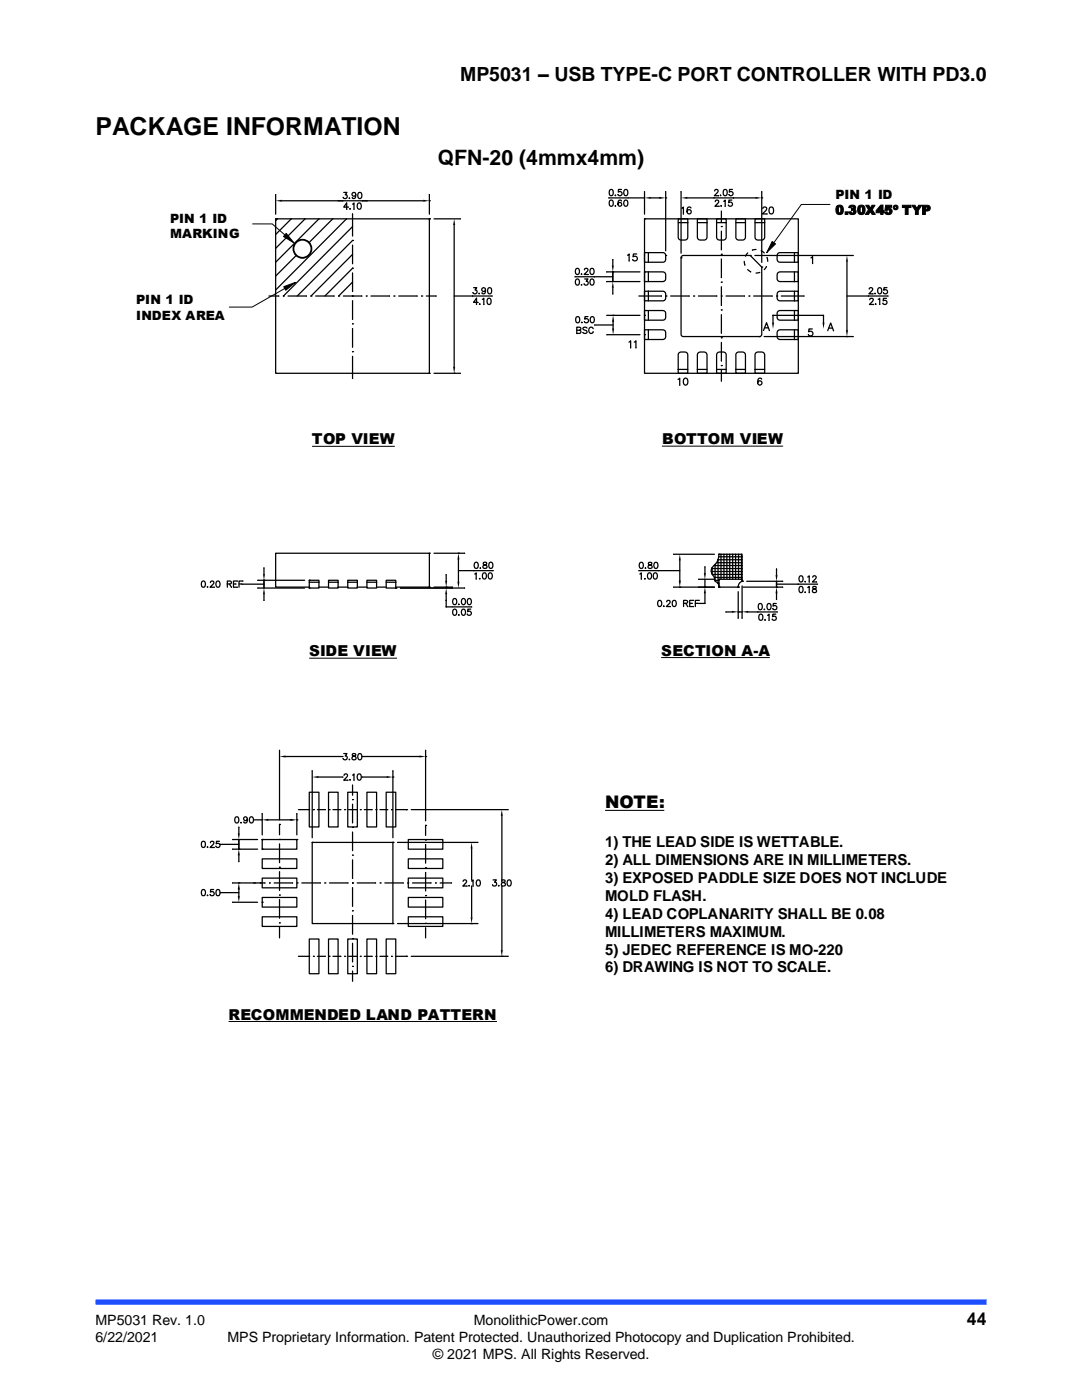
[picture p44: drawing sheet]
<svg xmlns="http://www.w3.org/2000/svg" width="216mm" height="279mm" viewBox="0 0 216 279" stroke-linecap="round" stroke-linejoin="round" font-family="sans-serif">
<defs><g id="words">
<text font-size="5" x="19" y="26.9">PACKAGE INFORMATION</text>
<text font-size="4.4" x="85.9" y="18.5">QFN-20 (4X4mm)</text>
<text font-size="4.2" x="87.4" y="33">QFN-20 (4mmx4mm)</text>
<text font-size="3.9" x="91.8" y="16.3">MP5031 – USB TYPE-C PORT CONTROLLER WITH PD3.0</text>
<g font-size="3.5">
<text x="120.8" y="161.3">NOTE:</text>
<text x="192.9" y="264.5">44</text>
</g>
<g font-size="3">
<text x="62.2" y="88.7">TOP VIEW</text>
<text x="132.1" y="88.7">BOTTOM VIEW</text>
<text x="61.7" y="131">SIDE VIEW</text>
<text x="132" y="130.9">SECTION A-A</text>
<text x="120.8" y="169.1">1) THE LEAD SIDE IS WETTABLE.</text>
<text x="120.8" y="172.7">2) ALL DIMENSIONS ARE IN MILLIMETERS.</text>
<text x="120.8" y="176.3">3) EXPOSED PADDLE SIZE DOES NOT INCLUDE</text>
<text x="120.8" y="179.8">MOLD FLASH.</text>
<text x="120.8" y="183.4">4) LEAD COPLANARITY SHALL BE 0.08</text>
<text x="120.8" y="186.9">MILLIMETERS MAXIMUM.</text>
<text x="120.8" y="190.5">5) JEDEC REFERENCE IS MO-220</text>
<text x="120.8" y="194.1">6) DRAWING IS NOT TO SCALE.</text>
<text x="45.6" y="203.6">RECOMMENDED LAND PATTERN</text>
</g>
<g font-size="2.8">
<text x="19" y="264.5">MP5031 Rev. 1.0</text>
<text x="19" y="267.9">6/22/2021</text>
<text x="45.4" y="267.9">MPS Proprietary Information. Patent Protected. Unauthorized Photocopy and Duplication Prohibited.</text>
<text x="94.5" y="264.5">MonolithicPower.com</text>
<text x="86.4" y="271.1">© 2021 MPS. All Rights Reserved.</text>
</g>
<g font-size="2.6">
<text x="166.7" y="42.8">0.30X45º TYP</text>
<text x="27.2" y="60.7">PIN 1 ID</text>
</g>
<g font-size="2.5">
<text x="166.7" y="39.7">PIN 1 ID</text>
<text x="33.9" y="44.5">PIN 1 ID</text>
<text x="33.9" y="47.6">MARKING</text>
<text x="27.2" y="63.8">INDEX AREA</text>
</g>
</g></defs>
<path d="M19.1 259.9h177.8" fill="none" stroke="#1c4eff" stroke-width="1.1" stroke-linecap="butt"/>
<g fill="none" stroke="#000" stroke-width=".25">
<path d="M55 38.8v3.9M68.5 39.4h.1M68.6 38.4h.6l-.3 .5a.4 .4 0 0 1 .3 .6 .4 .4 0 0 1-.7-.1M69.7 39.5l.1 .1M69.8 39.6h.1M70.3 39.4v.1M71 38.8a.38 .38 0 0 1-.5 .3 .38 .38 0 0 1-.2-.6 .38 .38 0 0 1 .6 .1l.1 .2a.57 .57 0 0 1-.5 .8l-.2-.2M71.6 38.4h.1a.63 .63 0 0 1 .5 .6 .63 .63 0 0 1-.5 .6 .78 .78 0 0 1-.1-1.2zM85.7 38.8v3.9M121.5 39.5h7.1M121.5 39.5h.1M121.7 37.9a.39 .39 0 0 1 .6 .1l.1 .4a.56 .56 0 0 1-.4 .7h-.1a.82 .82 0 0 1-.2-1.2z"/>
<path d="M121.7 40a.39 .39 0 0 1 .6 .2l.1 .3a.54 .54 0 0 1-.4 .7h-.1a.8 .8 0 0 1-.2-1.2zM122.8 38.9v.1M122.8 39h.1M124 37.8h-.6v.6a.43 .43 0 0 1 .6 0 .43 .43 0 0 1-.1 .6 .43 .43 0 0 1-.6-.2M124.6 37.9a.37 .37 0 0 1 .6 .1v.8a.36 .36 0 0 1-.3 .3 .36 .36 0 0 1-.4-.3v-.4zM124.6 40a.37 .37 0 0 1 .6 .2l.1 .3a.58 .58 0 0 1-.4 .7h-.1a.76 .76 0 0 1-.2-1.2zM128.6 38.3v4.4M129.8 39.5h1.8M131.6 39.5h.1M132.8 38.3v11.8M132.8 39.5h.1M135.9 38.3v12.2"/>
<path d="M137.1 39.5h13.7M142.5 39.5h.1M142.6 38.1l.2-.3h.3l.2 .2-.1 .3-.7 .8h.9M143.4 39.1h.1M143.8 38.9v.1M143.8 39h.1M144.5 37.9a.39 .39 0 0 1 .6 .1v.4a.56 .56 0 0 1-.3 .7h-.2a.83 .83 0 0 1-.1-1.2zM146 39.9h-.5l-.1 .6a.44 .44 0 0 1 .7 0 .44 .44 0 0 1-.1 .6 .44 .44 0 0 1-.7-.2M146.2 37.8h-.6l-.1 .6a.44 .44 0 0 1 .7 0 .44 .44 0 0 1-.1 .6 .44 .44 0 0 1-.6-.2M146.3 39.5h.1M152 38.3v14.1M152 39.5h.1"/>
<path d="M53.7 59.1h1.9M55 43.7h30.7v30.8h-30.7zM55 43.7h.1M55.4 43.7l-.4 .3M55.4 43.7h.1M56.2 40.1h28.3M56.5 59.1h.1M57.5 59.1h3.6M58.1 43.7l-3.1 3.1M58.1 43.7h.1M60.9 43.7l-5.9 5.9M60.9 43.7h.1"/>
<path d="M62.1 59.1h.1M63 59.1h3.7M63.6 43.7l-8.6 8.6M63.6 43.7h.1M66.4 43.7l-11.4 11.4M66.4 43.7h.1M67.6 59.1h.1M68.4 40.1h.1M68.5 59.1h3.7M69.1 43.7l-14.1 14.2M69.1 43.7h.1M69.5 41.3h-.9l.6-.8v1.3"/>
<path d="M69.5 41.3h.1M69.8 41.6l.1 .1M69.9 41.7h.1M70.3 40.7l.3-.2v1.3M70.3 42.6v4.5M70.3 45.2l-13.7 13.9M70.3 48h.1M70.3 48l-11 11.1M70.3 48.9v3.7M70.3 50.8l-8.2 8.3M70.3 53.5h.1M70.3 53.5v.1"/>
<path d="M70.3 53.5l-5.5 5.6M70.3 54.5v3.7M70.3 56.3l-2.7 2.8M70.3 59.1h.1M70.6 41.8h.1M71.5 40.6l.1-.1a.64 .64 0 0 1 .5 .6 .64 .64 0 0 1-.5 .7 .78 .78 0 0 1-.1-1.2zM72.3 40.1h.1M73.1 59.1h.1M73.3 40.1h.1M74 59.1h3.7M78.6 59.1h.1M79.6 59.1h3.6"/>
<path d="M84.1 59.1h.1M85.1 59.1h1.9M85.7 40.1h.1M85.7 43.7h.1M86.6 43.7h5.2M90.6 44.9v28.4M90.6 59.1h7.6M91.8 43.7h.1M94.3 59.1h.1M94.4 58.4h.1M94.5 57.4h.6l-.3 .5a.4 .4 0 0 1 .3 .6 .4 .4 0 0 1-.7-.1M95.6 58.5l.1 .1"/>
<path d="M96.2 58.5h.1M96.2 59.8l.3-.3v1.3M96.9 57.8a.38 .38 0 0 1-.6 .3 .38 .38 0 0 1-.1-.6 .38 .38 0 0 1 .6 .1l.1 .2a.58 .58 0 0 1-.5 .8l-.2-.1M97.4 59.6l.1-.1a.64 .64 0 0 1 .5 .6 .64 .64 0 0 1-.5 .7l-.3-.3v-.3zM97.5 57.5l.1-.1a.63 .63 0 0 1 .5 .6 .63 .63 0 0 1-.5 .6h-.1l-.2-.5zM115 53.6h.2a.63 .63 0 0 1 .4 .6 .63 .63 0 0 1-.4 .6 .77 .77 0 0 1-.2-1.2zM115 55.7h.2a.63 .63 0 0 1 .4 .6 .63 .63 0 0 1-.4 .6 .77 .77 0 0 1-.2-1.2zM116 54.7h.1M116 56.8l.1 .1M116.1 54.7h.1M116.6 56.7h.1M116.6 53.9l.2-.3 .5 .1v.3l-.7 .8h.8"/>
<path d="M116.7 55.7h.6l-.3 .4a.41 .41 0 0 1 .3 .7 .41 .41 0 0 1-.7-.1M117.4 54.8h.1M117.9 53.6a.6 .6 0 0 1 .7 .5 .6 .6 0 0 1-.4 .7h-.1a.76 .76 0 0 1-.2-1.2zM117.9 55.7a.6 .6 0 0 1 .7 .5 .6 .6 0 0 1-.4 .7h-.1a.76 .76 0 0 1-.2-1.2zM118.6 55.2h.1M121.1 54.3h.1M121.1 54.3h6.6M121.1 56.2h6.6M121.1 56.2h.1M122.3 51.8v1.2M122.3 54.3h.1M122.3 54.3v1.9"/>
<path d="M122.3 55.2h-7.5M122.3 57.4v1.3M122.8 41v.1M122.8 41.1h.1M123.3 40.8h.1M124 40.1l-.1-.1a.6 .6 0 0 0-.7 .4 .6 .6 0 0 0 .5 .8 .38 .38 0 0 0 .4-.4 .38 .38 0 0 0-.4-.4 .38 .38 0 0 0-.4 .4M125.2 50.9l.3-.2v1.4M125.5 52.1h.1M126.3 51.8h.1M127 50.7h-.6l-.1 .6a.49 .49 0 0 1 .8 0 .49 .49 0 0 1-.1 .7 .49 .49 0 0 1-.7-.2M127.5 59.1h4.5M128.6 43.7h30.7v30.8h-30.7z"/>
<path d="M128.6 43.7h.1M128.6 50.4l3.9 .1 .3 .4v1.1l-.5 .3h-3.7zM128.6 54.3h3.8l.4 .5v1.1l-.5 .3h-3.7zM128.6 54.3h.1M128.6 56.2h.1M128.6 58.1l3.9 .1 .3 .4v1.1l-.4 .3h-3.8zM129.4 50.4v1.9M129.4 54.3v1.9M129.4 58.1v1.9M132.8 51h.1M132.9 59.1h.1M133.8 59.1h3.7"/>
<path d="M135.3 43.7h1.9v3.7l-.3 .5h-1.1l-.5-.4zM135.3 44.4h1.9M135.9 51.4h.1M135.9 51.4v.1M136 41.6l.4-.3v1.4M136 51.1l.3-.1h13.4l2.3 2.3v13.5l-.2 .3-.2 .1h-15.3l-.3-.2-.1-15.6zM136.4 42.7h.1M137.1 42.2v.1M137.2 44.4h.1M137.9 41.5l-.1-.1a.45 .45 0 0 0-.6 .2 .82 .82 0 0 0 .3 1.1 .43 .43 0 0 0 .4-.4 .43 .43 0 0 0-.3-.5 .43 .43 0 0 0-.5 .4M138.4 59.1h.1M139.2 43.7h1.9v3.6l-.4 .6h-1l-.5-.4z"/>
<path d="M139.2 44.4h1.9M139.4 59.1h3.6M141.1 44.4h.1M142.7 40.2l.3-.3h.2l.2 .3-.2 .4-.5 .6h.8M143 43.7h1.9v3.7l-.3 .5h-1.1l-.5-.3zM143 44.4h1.9M143.9 41v.1M143.9 41.1h.1M143.9 42.1v2.2M143.9 45.2h.1M143.9 46.1v3.7M143.9 50.8h.1"/>
<path d="M143.9 51.7v3.7M143.9 56.3h.1M143.9 57.2v3.8M143.9 59.1h.1M144.4 40.2l.3-.3v1.3M144.9 59.1h3.6M144.9 44.4h.1M145.3 40.9v.1M146.8 43.7h1.9v3.7l-.3 .5h-1.1l-.4-.4zM146.8 44.4h1.9M148.5 52.2l.1 .7M148.6 52.9h.1"/>
<path d="M148.7 44.4h.1M148.8 51.1h.1M149.2 50.5l-.4 .6M149.2 53.8l.6 .5M149.5 59.1h.1M149.7 51h.1M150.4 59.1h3.7M150.6 51h19.6M150.7 43.7h1.9v3.6l-.4 .6h-1l-.5-.4zM150.7 44.4h1.9M150.9 49.8l-.8 .1M151.6 54.4l-.7 .1"/>
<path d="M151.6 54.4h.1M151.9 50.1l.6 .4M152 53.3h.1M152.2 41.6l.3-.3h.2l.3 .3-.2 .4-.7 .7h1M152.6 44.4h.1M152.9 53.2l-.4 .6M152.9 53.2h.1M153.1 42.7h.1M153.1 51.4l.1 .8M153.1 51.4h.1M153.6 41.4a.45 .45 0 0 1 .7 .2l.1 .3a.64 .64 0 0 1-.4 .8h-.2a.88 .88 0 0 1-.2-1.3zM155 59.1h.1"/>
<path d="M155.2 50.6l.4-.2h3.7v1.9h-3.9l-.3-.5v-.9zM155.2 54.4l.4-.1h3.7v1.9h-3.8l-.4-.5v-.9zM155.2 58.3l.4-.2h3.7v1.9h-3.9l-.3-.5v-.9zM155.9 59.1h4.5M158.5 50.4v2M158.5 54.3v1.9M158.5 58.1v2M161.8 51.5l.3-.3v1.4M169 52.2v13.8M169 59.1h8.2M170.2 51h.1M173.3 59.1h.1"/>
<path d="M173.4 57.7l.3-.3 .4 .2-.1 .4-.6 .6h.8M173.5 59.8l.3-.3 .3 .1 .1 .2-.1 .4-.6 .6h.8M174.2 58.6v.1M174.6 58.5l.1 .1M175.2 59.8l.3-.3v1.3M175.3 57.5l.2-.1a.63 .63 0 0 1 .4 .6 .63 .63 0 0 1-.4 .6 .77 .77 0 0 1-.2-1.1zM176.3 58.4h.1M176.9 59.5h-.6l-.1 .6a.43 .43 0 0 1 .7-.1 .43 .43 0 0 1-.1 .7 .43 .43 0 0 1-.6-.2M177 57.4h-.6l-.1 .5a.43 .43 0 0 1 .7 0 .43 .43 0 0 1-.1 .7 .43 .43 0 0 1-.6-.2M70.3 60v3.7M70.3 64.6h.1M70.3 65.6v3.7"/>
<path d="M70.3 70.2h.1M70.3 71.1v4.4M85.7 74.5h.1M86.6 74.5h5.2M90.6 74.5h.1M95.4 60.3h-.9l.6-.8v1.3M95.4 60.3v.1M95.7 60.6l.1 .1M95.8 60.7h.1M96.5 60.8h.1M115 63.3l.2-.1a.63 .63 0 0 1 .5 .6 .63 .63 0 0 1-.5 .6 .8 .8 0 0 1-.2-1.1zM115.1 65.9l.7 .1 .1 .3-.3 .2h-.5"/>
<path d="M115.1 66.5v.1M115.6 65.9l.3-.2-.1-.3-.7-.1v1.2M116.1 64.3v.1M116.1 64.4h.1M116.6 64.2h.1M117.1 65.5l-.5-.2-.3 .2 .1 .3 .7 .3v.3l-.3 .1-.5-.1M117.3 63.2h-.6v.5a.43 .43 0 0 1 .6 0 .43 .43 0 0 1-.1 .7 .43 .43 0 0 1-.6-.2M118 63.3l.1-.1a.63 .63 0 0 1 .5 .6 .63 .63 0 0 1-.5 .6 .76 .76 0 0 1-.1-1.1zM118.4 65.6a.45 .45 0 0 0-.6-.3 .45 .45 0 0 0-.3 .5 .49 .49 0 0 0 .2 .7 .49 .49 0 0 0 .7-.3M118.4 66.2v.1M121.1 62.9v.1M121.1 62.9h6.6"/>
<path d="M121.1 66.8h6.6M121.1 66.8h.1M122.3 62.9h.1M122.3 64.2v1.4M122.3 64.9h-3.6M125.5 68.3l.3-.3v1.4M126.6 68.3l.3-.3v1.4M128.6 62h3.9l.3 .5v1.1l-.5 .3h-3.7zM128.6 62.9h.1M128.6 65.8l3.8 .1 .4 .4v1.1l-.5 .4h-3.7zM128.6 66.8h.1M129.4 62v1.9"/>
<path d="M129.4 65.8v2M135.3 75.7l.3-.2v1.4M135.3 73.7h1.9M135.3 73.7h.1M135.5 70.4l1.3-.1 .4 .3v3.9h-1.9v-3.8zM135.6 76.9h.1M136.6 75.5a.41 .41 0 0 1 .6 .2l.1 .4a.6 .6 0 0 1-.6 .8 .88 .88 0 0 1-.1-1.4zM139.2 73.7h1.9M139.2 73.7h.1M139.3 70.4l.4-.1h.9l.4 .3 .1 3.9h-1.9v-3.7zM143 73.7h1.9M143 73.7h.1"/>
<path d="M143.2 70.4l.4-.1h.7l.6 .3v3.9h-1.9v-3.7zM143.9 61.9h.1M143.9 62.8v3.7M143.9 67.4h.1M143.9 68.3v3.7M143.9 73h.1M143.9 73.9v2.1M146.8 73.7h1.9M146.8 73.7h.1M147 70.4l1.3-.1 .4 .3v3.9h-1.9v-3.8zM150.7 73.7h1.9M150.7 73.7h.1"/>
<path d="M150.8 70.4l.4-.1h.9l.5 .3v3.9h-1.9v-3.7zM151.5 67.2h.1M152 75.7l-.1-.2a.42 .42 0 0 0-.6 .2 .68 .68 0 0 0 .3 1.2 .43 .43 0 0 0 .5-.5 .43 .43 0 0 0-.5-.4 .43 .43 0 0 0-.4 .4M152.3 66l.7-1.6 .5 1.6M152.5 67.2h17.7M152.6 65.4h.7M153.3 65.4h.1M154.2 64.4v-1.5h10.1v1.5M155.2 62.1l.4-.1h3.7v1.9l-3.9-.1-.3-.4v-.9zM155.2 66l.4-.2h3.7v2l-3.8-.1-.4-.5v-.9zM158.5 62v1.9M158.5 65.8v2"/>
<path d="M161.3 66.8h.1M162.1 65.7h-.7v.5a.48 .48 0 0 1 .7 0 .48 .48 0 0 1-.1 .8 .48 .48 0 0 1-.7-.2M165.2 66l.5-1.5 .6 1.5M165.4 65.5h.7M166.1 65.5h.1M166.3 66h.1M169 67.2h.1M174.3 60.8h.1M174.7 60.6l.1 .1M174.8 60.7h.1M175.5 60.8h.1M40.3 116a.37 .37 0 0 1 .6 .2l.1 .3a.58 .58 0 0 1-.3 .7h-.2a.8 .8 0 0 1-.2-1.2z"/>
<path d="M41.4 117.1l.1 .1M42 116.3l.2-.3h.2l.3 .2-.2 .4-.6 .6h.8M43.3 116a.37 .37 0 0 1 .5 .2l.1 .3a.58 .58 0 0 1-.3 .7h-.2a.77 .77 0 0 1-.1-1.2zM45.4 116.6l.7-.1 .1-.3-.3-.2h-.5v1.2M45.8 116.5l.4 .7M46.6 116.5l.5 .1M47.3 116h-.7v1.2h.7M47.3 116h.1M47.7 116.5l.5 .1M48.4 116.6h4.3M48.4 116.6h.1M48.4 116h-.7v1.2"/>
<path d="M48.4 116h.1M51.4 115.8h.1M51.4 115.8h9.4M51.4 117.4h9.4M51.4 117.4h.1M52.7 113.3v1.3M52.7 115.8h.1M52.7 115.8v1.6M52.7 118.6v1.2M61.7 115.8h1.9v1.6h-1.9zM61.7 115.8h.1M61.7 116.2h1.9"/>
<path d="M61.7 117.2h-6.7v-6.8h30.7v6.8h-6.7M61.7 117.2h.1M61.7 117.4h.1M63.6 117.2h2M63.6 117.2h.1M65.6 115.8h1.9v1.6h-1.9zM65.6 116.2h1.9M67.5 117.2h1.9M67.5 117.2h.1M69.4 115.8h1.9v1.6h-1.9zM69.4 116.2h1.9M71.3 117.2h1.9"/>
<path d="M71.3 117.2h.1M73.2 115.8h1.9v1.6h-1.9zM73.2 116.2h1.9M75.1 117.2h2M75.1 117.2h.1M77.1 115.8h1.9v1.6h-1.9zM77.1 116.2h1.9M79 117.4h.1M79.9 117.4h12.8M85.7 110.4h.1M85.7 117.2h.1M86.6 110.4h6.1"/>
<path d="M86.6 117.2h3.7M89 114.7v1.2M89 117.2h.1M89 117.2v.2M89 118.6v2.5h5.1M90.3 117.2h.1M90.3 117.4h.1M90.5 119.5a.6 .6 0 0 1 .7 .5 .6 .6 0 0 1-.4 .7h-.1a.77 .77 0 0 1-.2-1.2zM91.5 110.4h.1M91.5 111.6v4.5M91.5 113.9h6.9M92.2 119.5a.37 .37 0 0 1 .6 .2v.7a.36 .36 0 0 1-.3 .3 .36 .36 0 0 1-.4-.3v-.4z"/>
<path d="M92.7 117.4h.1M93.4 119.5a.38 .38 0 0 1 .6 .2v.7a.36 .36 0 0 1-.4 .3 .36 .36 0 0 1-.3-.3l-.1-.4zM94.5 113.9h.1M94.7 114.6l.3-.3v1.3M94.8 112.3l.2-.1a.64 .64 0 0 1 .4 .6 .64 .64 0 0 1-.4 .6 .76 .76 0 0 1-.2-1.1zM95.7 115.4l.1 .1M95.8 115.5h.1M95.8 113.3l.1 .1M95.9 113.4h.1M96.4 114.4l.2-.1a.63 .63 0 0 1 .5 .6 .63 .63 0 0 1-.5 .7 .8 .8 0 0 1-.2-1.2zM96.5 112.3v.3l.5 .2 .2 .2a.41 .41 0 0 1-.4 .4 .41 .41 0 0 1-.4-.4l.7-.5-.2-.3zM97.6 114.4a.6 .6 0 0 1 .7 .4 .6 .6 0 0 1-.4 .8l-.3-.1-.2-.5z"/>
<path d="M97.7 112.3l.2-.1a.63 .63 0 0 1 .5 .6 .63 .63 0 0 1-.5 .6 .8 .8 0 0 1-.2-1.1zM98.4 113.9h.1M127.5 113.9h8.1M127.5 113.9h.1M127.7 114.6l.3-.3v1.3M127.7 112.3l.2-.1a.63 .63 0 0 1 .5 .6 .63 .63 0 0 1-.5 .6 .76 .76 0 0 1-.2-1.1zM128 115.6h.1M128.7 115.5h.1M128.8 113.3v.1M128.8 113.4h.1M129.4 114.4l.1-.1a.65 .65 0 0 1 .5 .6 .65 .65 0 0 1-.5 .7 .78 .78 0 0 1-.1-1.2zM129.4 112.3v.3a.51 .51 0 0 1 .6 .2 .51 .51 0 0 1 0 .6h-.4l-.3-.2 .2-.4 .6-.3-.1-.2-.2-.1z"/>
<path d="M130.5 114.4l.2-.1a.64 .64 0 0 1 .5 .6 .64 .64 0 0 1-.5 .7 .78 .78 0 0 1-.2-1.2zM130.6 112.3l.2-.1a.63 .63 0 0 1 .5 .6 .63 .63 0 0 1-.5 .6 .77 .77 0 0 1-.2-1.1zM131.4 113.9h.1M131.4 119.9a.39 .39 0 0 1 .6 .2v.2a.55 .55 0 0 1-.4 .8l-.2-.1-.2-.5zM134.3 119.9a.37 .37 0 0 1 .6 .2v.7a.37 .37 0 0 1-.4 .3 .37 .37 0 0 1-.3-.3l-.1-.5zM134.4 117.2h8.2M134.4 117.2h.1M135.6 111.8v4.1M135.6 117.2h.1M138.4 119.8h-.8v1.3h.8M138.4 119.8h.1M139.4 117.2h.1"/>
<path d="M139.5 119.8h-.8v1.3M139.5 119.8h.1M140.7 113.1v1.3M140.7 115.6v1.6M140.7 117.2h.1M140.7 118.4v2h-1.3M141.9 114.1h6.2M142 113.5h6.1M142.1 113.3v1.3M142.1 114.6l6 .1M142.5 112.9h5.6M142.5 115.2h5.6"/>
<path d="M142.6 110.6h-8.2M142.6 115.6h-3.2M142.6 115.8h.9M142.7 112.6v3.4M143 112.3h5.1M143.2 116.4h.3M143.4 111.1h4.7M143.4 116.8h.1M143.5 110.6h4.6v5.4M143.5 110.6a3.4 3.4 0 0 1-1.4 2.7 2.02 2.02 0 0 0 .5 2 .86 .86 0 0 0 .6 1.1l.3 .8M143.5 110.6h.1M143.5 115.6h.1"/>
<path d="M143.5 115.8h.1M143.5 116.8h.1M143.5 117.2h.1M143.9 110.6v5M144.5 110.6v5M145 110.6v5M145.6 110.6v5M146.2 110.6v5M146.8 110.6v5M147.3 117.2h.1M147.3 118.1v5.3M147.4 110.6v5"/>
<path d="M148 110.6v5M148.1 111.1h.1M148.1 111.7h-4.8v4.7M148.1 112.9h.1M148.1 113.5h.1M148.1 115.2h.1M148.1 116h.1M148.1 116v-.4h-4.6v1.6h3.8M148.1 116a1.19 1.19 0 0 0-.8 1.2M148.1 116.9v6.5M148.2 117.2h8M149 116h7.2"/>
<path d="M154.9 113.5v1.3M154.9 116v1.2M154.9 116.6h8.2M154.9 117.2h.1M154.9 118.4v1.3M156.2 116h.1M156.2 117.2h.1M159.2 116.6h.1M159.6 115a.6 .6 0 0 1 .7 .4 .6 .6 0 0 1-.4 .7l-.4-.2-.1-.5zM159.6 117.1l.2-.1a.63 .63 0 0 1 .5 .7 .63 .63 0 0 1-.5 .6l-.3-.3-.1-.3zM160.7 116v.1M160.7 118.1v.1"/>
<path d="M160.7 116.1h.1M160.7 118.2h.1M161.2 115.1l.3-.2v1.3M161.2 117.3l.3-.3v1.3M161.5 118.3h.1M162.2 115.2l.2-.3h.2l.3 .2-.2 .5-.6 .5 .8 .1M162.2 117.1v.3l.7 .4a.41 .41 0 0 1-.4 .5 .41 .41 0 0 1-.4-.5l.8-.5-.1-.2zM163.1 116.6h.1M90.5 121.6h.2a.64 .64 0 0 1 .4 .6 .64 .64 0 0 1-.4 .6 .77 .77 0 0 1-.2-1.2zM91.5 120.6h.1M91.5 122.7h.1M91.6 120.6h.1"/>
<path d="M92.2 121.6h.2a.64 .64 0 0 1 .5 .6 .64 .64 0 0 1-.5 .6l-.3-.2v-.3zM93.2 122.6h.1M93.9 121.6h-.5l-.1 .5a.44 .44 0 0 1 .7 0 .44 .44 0 0 1-.1 .6 .44 .44 0 0 1-.7-.1M94.1 121.1h.1M132.4 120.9l.1 .1M133 120.1l.1-.2 .4-.1 .2 .4-.7 .9h.8M133.8 121.1h.1M136.4 120.4l.7-.1 .1-.2-.3-.3h-.5v1.3M136.4 120.4h.1M136.8 120.4l.4 .7M137.2 121.1h.1M137.6 120.4h.5"/>
<path d="M138.1 120.4h.1M138.4 121.1h.1M138.7 120.4h.5M139.2 120.4h.1M139.4 120.4h.1M146.1 122.1h-1.2M147.3 122.1h.1M147.3 122.1h.8M149.3 122.1h5.8M151.2 122.1h.1M151.5 120.5a.39 .39 0 0 1 .5 .2l.1 .3a.58 .58 0 0 1-.3 .7l-.4-.2-.1-.5zM151.6 122.6a.39 .39 0 0 1 .6 .2v.8l-.5 .2-.2-.2-.1-.3z"/>
<path d="M152.5 121.6h.1M152.6 121.6h.1M152.6 123.7h.1M153.2 122.8l.3-.2v1.2M153.2 120.5l.2-.1a.64 .64 0 0 1 .5 .7 .64 .64 0 0 1-.5 .6 .78 .78 0 0 1-.2-1.2zM153.5 123.8h.1M154.2 121.5h.1M154.8 122.6h-.6l-.1 .5a.43 .43 0 0 1 .7 0 .43 .43 0 0 1-.1 .6 .43 .43 0 0 1-.6-.1M154.9 120.4h-.6v.6a.43 .43 0 0 1 .6 0 .43 .43 0 0 1-.1 .6 .43 .43 0 0 1-.6-.1M55.8 149.8v13.8M57 151h11.4M61.7 158.1h1.9v6.9h-1.9z"/>
<path d="M62.3 153.8v13.4M63.5 155.1h4.9M65.6 158.1h1.9v6.9h-1.9zM68.4 151h.1M68.4 155.1h.1M68.5 151.4h.1M68.6 150.4h.6l-.3 .5a.4 .4 0 0 1 .3 .6 .4 .4 0 0 1-.7-.1M68.7 154.8l.2-.3h.2l.2 .2-.1 .4-.6 .6h.8M69.4 158.1h1.9v6.9h-1.9zM69.7 151.5l.1 .1M69.8 155.6h.1M69.9 155.6h.1"/>
<path d="M70.3 150.5v.3l.6 .2 .2 .2a.41 .41 0 0 1-.5 .5 .41 .41 0 0 1-.4-.5l.8-.5-.1-.2zM70.3 154.7l.3-.2v1.2M70.3 156.7v2M70.3 159.6h.1M71.5 154.5a.37 .37 0 0 1 .5 .2v.8a.36 .36 0 0 1-.3 .2 .36 .36 0 0 1-.4-.2v-.5zM71.6 150.5l.1-.1a.64 .64 0 0 1 .5 .6 .64 .64 0 0 1-.5 .6 .78 .78 0 0 1-.1-1.1zM72.3 151h.1M72.3 151h11.4M72.3 155.1h.1M72.3 155.1h4.9M73.2 158.1h1.9v6.9h-1.9zM77.1 158.1h1.9v6.9h-1.9z"/>
<path d="M78.4 153.8v13.4M78.4 155.1h.1M84.9 149.8v14M84.9 151h.1M40.3 167.9h.4a.67 .67 0 0 1 .3 .7 .67 .67 0 0 1-.5 .5 .83 .83 0 0 1-.2-1.2zM40.3 177.6a.39 .39 0 0 1 .6 .2l.1 .2a.57 .57 0 0 1-.3 .8h-.2a.8 .8 0 0 1-.2-1.2zM41.4 169l.1 .1M41.4 178.6l.1 .1M41.5 169.1h.1M41.9 178.5v.1M42 168.2l.2-.3h.4l.1 .2-.2 .4-.6 .6h.8M42.6 177.5h-.6v.5a.44 .44 0 0 1 .6 .1 .44 .44 0 0 1 0 .6 .44 .44 0 0 1-.7-.2"/>
<path d="M43.1 168.9h.1M43.3 177.6a.37 .37 0 0 1 .5 .2l.1 .2a.58 .58 0 0 1-.3 .8h-.2a.8 .8 0 0 1-.1-1.2zM43.8 167.9h-.6l-.1 .5a.43 .43 0 0 1 .7 0 .43 .43 0 0 1-.1 .7 .43 .43 0 0 1-.6-.2M44 168.5h.1M44 168.5h3.7M46.4 167.5v.1M46.4 167.5h5M46.4 176.2h6.5M47 163.1a.37 .37 0 0 1 .6 .1v.8a.36 .36 0 0 1-.4 .3 .36 .36 0 0 1-.3-.3l-.1-.5zM47.7 165.1v1.2M47.7 167.5v2M47.7 169.5h.1"/>
<path d="M47.7 170.7v1.3M47.7 176.2h.1M47.7 177.5v1.3M47.7 178.1l-3.7 .1M48.1 164.1v.1M48.1 164.2h.1M48.7 164.1h.1M49.4 163.4a.38 .38 0 0 1-.6 .3 .38 .38 0 0 1-.1-.6 .38 .38 0 0 1 .6 .1l.1 .2a.58 .58 0 0 1-.5 .8l-.2-.1M49.9 163.1a.6 .6 0 0 1 .8 .4 .6 .6 0 0 1-.5 .7h-.1a.77 .77 0 0 1-.2-1.1zM50.6 163.6h1.7M51.4 169.5h-5M51.9 176.2h.1"/>
<path d="M52.3 162.4v4.2M52.3 167.5h.1M52.3 167.5h6.9v2h-6.9zM52.3 169.5h.1M52.3 171.4h6.9v1.9h-6.9zM52.3 175.2h6.9v2h-6.9zM52.3 179.1h6.9v1.9h-6.9zM53.5 163.6h4.5M53.8 176.2h.1M54.7 176.2h3.7M55.8 164.5h.1M55.8 164.5v2.1"/>
<path d="M55.8 167.5h.1M55.8 168.5v3.7M55.8 173.1h.1M55.8 174v3.7M55.8 178.6h.1M55.8 179.6v3.7M58 163.6h.1M59.2 162.4v4.2M59.2 163.6h.1M59.2 167.5h.1M59.3 176.2h.1M59.5 161.6h2.3"/>
<path d="M60.2 176.2h3.7M61.8 161.6h.1M62.3 168.1h.1M62.3 168.1h16.1v16.2h-16.1zM62.6 161.6h.1M63.3 161.6h1.6M64.8 176.2h.1M64.9 161.6h.1M65.7 161.6h.1M65.7 176.2h3.7M66.4 161.6h1.6M68 161.6h.1"/>
<path d="M68.8 161.6h.1M69.6 161.6h1.5M70.3 160.5v3.7M70.3 165.1h.1M70.3 166v3.8M70.3 170.7h.1M70.3 171.6v3.7M70.3 176.2h.1M70.3 177.1v3.8M71.1 161.6h.1M71.3 176.2h3.6M71.9 161.6h.1"/>
<path d="M72.7 161.6h1.5M74.2 161.6h.1M75 161.6h.1M75.8 161.6h1.6M75.9 176.2h.1M76.8 176.2h3.7M77.4 161.6h.1M78.1 161.6h.1M78.4 168.1h.1M78.9 161.6h2.2M79.3 168.1h16M81.1 161.6h.1"/>
<path d="M81.4 176.2h.1M81.5 167.5h6.9v2h-6.9zM81.5 171.4h6.9v1.9h-6.9zM81.5 175.2h6.9v2h-6.9zM81.5 179.1h6.9v1.9h-6.9zM82.1 161.6h19.3M82.3 176.2h3.7M84.9 164.7h.1M84.9 164.7v2M84.9 167.6h.1M84.9 168.6v3.7M84.9 173.2h.1"/>
<path d="M84.9 174.1v3.7M84.9 178.7h.1M84.9 179.7v3.7M86.9 176.2h.1M87.8 176.2h2.3M92.4 175.9l.2-.3h.3l.2 .2-.2 .4-.6 .6h.9M93.2 176.8h.1M93.6 176.7v.1M94.1 169.3v6.3M94.1 175.8l.3-.2v1.2M94.1 176.8v6.3M94.4 176.8h.1"/>
<path d="M95.2 175.7a.37 .37 0 0 1 .6 .1l.1 .5-.2 .5a.6 .6 0 0 1-.7-.4 .6 .6 0 0 1 .2-.7zM98.3 176.6h.1M98.4 175.6h.6l-.3 .5a.41 .41 0 0 1 .3 .6 .41 .41 0 0 1-.7-.1M99.5 176.7l.1 .1M100.1 162.8v12.8M100.1 175.7v.3a.51 .51 0 0 1 .6 .2 .51 .51 0 0 1 0 .6h-.6a.51 .51 0 0 1 .1-.6 .51 .51 0 0 1 .5-.2v-.3zM100.1 176.8v12.8M101.4 161.6h.1M101.4 175.7a.37 .37 0 0 1 .5 .1l.1 .5-.2 .5a.6 .6 0 0 1-.7-.4 .6 .6 0 0 1 .3-.7zM46.4 180.1h5M46.4 180.1h.1M52.3 180.1h.1"/>
<path d="M52.3 183h6.9v1.9h-6.9zM55.8 184.2h.1M55.8 185.1v2.1M59.5 190.9h2.3M61.7 187.4h1.9v6.9h-1.9zM61.8 190.9h.1M62.6 190.9h.1M63.3 190.9h1.6M64.9 190.9h.1M65.6 187.4h1.9v6.9h-1.9zM65.7 190.9h.1M66.4 190.9h1.6"/>
<path d="M68 190.9h.1M68.8 190.9h.1M69.4 187.4h1.9v6.9h-1.9zM69.6 190.9h1.5M70.3 181.8h.1M70.3 182.7v3.7M70.3 187.3h.1M70.3 188.2v3.7M70.3 192.9h.1M70.3 193.8v2M71.1 190.9h.1M71.9 190.9h.1"/>
<path d="M72.7 190.9h1.5M73.2 187.4h1.9v6.9h-1.9zM74.2 190.9h.1M75 190.9h.1M75.8 190.9h1.6M77.1 187.4h1.9v6.9h-1.9zM77.4 190.9h.1M78.1 190.9h.1M78.4 184.3h.1M78.9 190.9h2.2M79.3 184.3h16M81.1 190.9h.1"/>
<path d="M81.5 183h6.9v1.9h-6.9zM82.1 190.9h19.3M84.9 184.3h.1M84.9 185.2v2M94.1 184.3h.1M95.3 184.3h.1M100.1 190.9h.1M101.4 190.9h.1"/>
</g>
<g fill="#000">
<path d="M55 40.1l1.2-.2v.4zM84.5 39.9l1.2 .2-1.2 .2zM128.6 39.5l1.2-.2v.4zM131.6 39.3l1.2 .2-1.2 .2zM135.9 39.5l1.2-.2v.4zM150.8 39.3l1.2 .2-1.2 .2zM57.1 46.6l1.6 1.9-2.1-1.3zM90.6 43.7l.2 1.2h-.4zM122.1 53h.4l-.2 1.3zM122.3 56.2l.2 1.2h-.4zM169 51l.2 1.2h-.4zM90.4 73.3h.4l-.2 1.2z"/>
<path d="M122.3 62.9l.2 1.3h-.4zM122.1 65.6h.4l-.2 1.2zM154 64.4h.5l-.3 1.2zM164.1 64.4h.4l-.2 1.2zM168.8 65.9h.4l-.2 1.3zM52.5 114.6h.4l-.2 1.2zM52.7 117.4l.2 1.2h-.4zM88.8 115.9h.4l-.2 1.3zM89 117.4l.2 1.2h-.4zM91.5 110.4l.2 1.2h-.4zM91.3 116.1h.4l-.2 1.3zM135.6 110.6l.2 1.2h-.4z"/>
<path d="M135.4 115.9h.4l-.2 1.3zM140.4 114.4h.5l-.2 1.2zM140.7 117.2l.2 1.2h-.5zM154.7 114.8h.4l-.2 1.2zM154.9 117.2l.2 1.2h-.4zM146.1 121.9l1.2 .2-1.2 .2zM148.1 122.1l1.2-.2v.4zM55.8 151l1.2-.2v.4zM62.3 155.1l1.2-.2v.4zM77.2 154.9l1.2 .2-1.2 .2zM83.7 150.8l1.2 .2-1.2 .2zM47.4 166.3h.5l-.2 1.2z"/>
<path d="M47.7 169.5l.2 1.2h-.5zM47.7 176.2l.2 1.3h-.5zM47.4 178.8h.5l-.2 1.3zM52.3 163.6l1.2-.2v.4zM58 163.4l1.2 .2-1.2 .2zM94.1 168.1l.2 1.2h-.4zM100.1 161.6l.2 1.2h-.4zM93.9 183.1h.4l-.2 1.2zM99.9 189.6h.4l-.2 1.3z"/>
</g>
<g fill="none" stroke="#000" stroke-width=".2">
<path d="M50.4 44.7h3.9l2.5 2.2M57.1 46.6l1.6 1.9-2.1-1.3zM62.3 89.1h16.5M132.1 89h24.2M61.7 131.4h17.5"/>
<circle cx="60.3" cy="49.6" r="1.8"/>
</g>
<path d="M120.7 161.7h11.9" fill="none" stroke="#000" stroke-width=".21"/>
<circle cx="60.3" cy="49.6" r="1.8" fill="#fff"/>
<circle cx="60.3" cy="49.6" r="1.8" fill="none" stroke="#000" stroke-width=".36"/>
<path d="M56.6 57.2l2.4-.8-2 1.5zM56.8 57.6l-6.5 3.7h-4.5M154.1 48.2l.6 .5-1.7 1.7zM165.6 40.8h-5.7l-5.5 7.6M131.9 131.2h21.7M45.6 203.9h53.6" fill="none" stroke="#000" stroke-width=".2"/>
<path d="M56.6 57.2l2.4-.8-2 1.5zM154.1 48.2l.6 .5-1.7 1.7z" fill="#000"/>
<use href="#words"/>
</svg>
